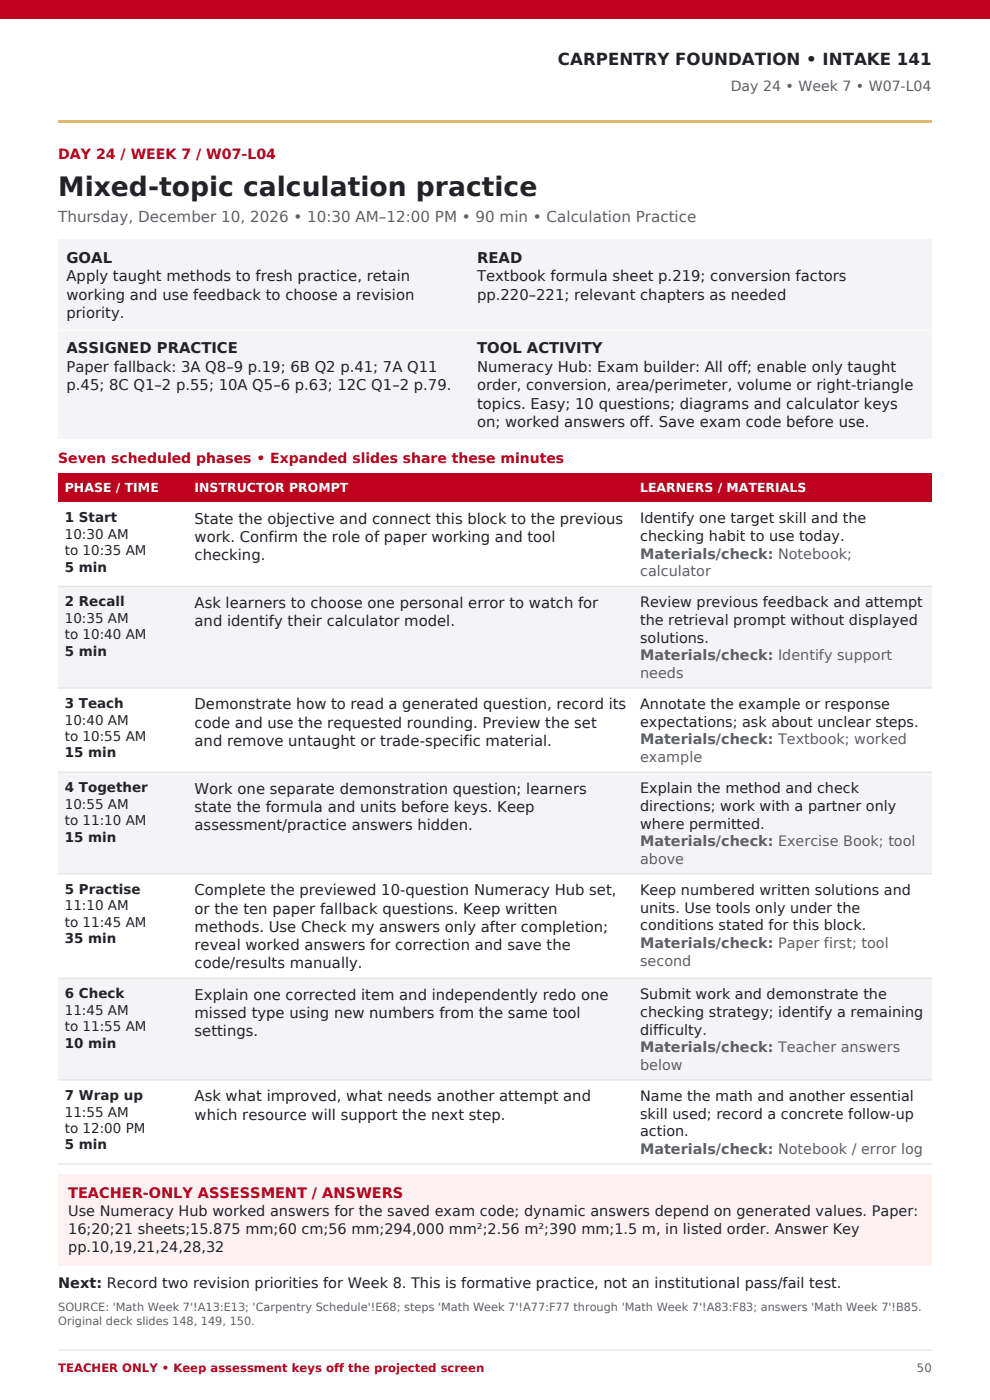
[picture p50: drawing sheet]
<svg xmlns="http://www.w3.org/2000/svg" width="210mm" height="297mm" viewBox="0 0 210 297" stroke-linecap="round" stroke-linejoin="round" font-family="sans-serif">
<defs><g id="words">
<text font-size="5.6" fill="#222329" x="12.3" y="41.5">Mixed-topic calculation practice</text>
<text font-size="3.5" fill="#222329" x="118.4" y="13.8">CARPENTRY FOUNDATION • INTAKE 141</text>
<text font-size="3.2" fill="#5d6068" x="12.3" y="47.2">Thursday, December 10, 2026 • 10:30 AM–12:00 PM • 90 min • Calculation Practice</text>
<g font-size="3.1" fill="#222329">
<text x="14.1" y="55.7">GOAL</text>
<text x="14.1" y="59.6">Apply taught methods to fresh practice, retain</text>
<text x="101.2" y="55.7">READ</text>
<text x="101.2" y="59.6">Textbook formula sheet p.219; conversion factors</text>
<text x="14.1" y="63.6">working and use feedback to choose a revision</text>
<text x="101.2" y="63.6">pp.220–221; relevant chapters as needed</text>
<text x="14.1" y="67.5">priority.</text>
<text x="14.1" y="74.9">ASSIGNED PRACTICE</text>
<text x="101.2" y="74.9">TOOL ACTIVITY</text>
<text x="14.1" y="78.9">Paper fallback: 3A Q8–9 p.19; 6B Q2 p.41; 7A Q11</text>
<text x="14.1" y="82.8">p.45; 8C Q1–2 p.55; 10A Q5–6 p.63; 12C Q1–2 p.79.</text>
<text x="101.2" y="78.9">Numeracy Hub: Exam builder: All off; enable only taught</text>
<text x="101.2" y="82.8">order, conversion, area/perimeter, volume or right-triangle</text>
<text x="101.2" y="86.7">topics. Easy; 10 questions; diagrams and calculator keys</text>
<text x="101.2" y="90.6">on; worked answers off. Save exam code before use.</text>
<text x="41.3" y="111.1">State the objective and connect this block to the previous</text>
<text x="135.8" y="111">Identify one target skill and the</text>
<text x="41.3" y="115">work. Confirm the role of paper working and tool</text>
<text x="41.3" y="118.8">checking.</text>
<text x="135.8" y="114.8">checking habit to use today.</text>
<text x="41.3" y="128.9">Ask learners to choose one personal error to watch for</text>
<text x="135.8" y="128.8">Review previous feedback and attempt</text>
<text x="41.3" y="132.8">and identify their calculator model.</text>
<text x="135.8" y="132.6">the retrieval prompt without displayed</text>
<text x="135.8" y="136.3">solutions.</text>
<text x="41.3" y="150.5">Demonstrate how to read a generated question, record its</text>
<text x="41.3" y="154.4">code and use the requested rounding. Preview the set</text>
<text x="135.8" y="150.4">Annotate the example or response</text>
<text x="135.8" y="154.2">expectations; ask about unclear steps.</text>
<text x="41.3" y="158.2">and remove untaught or trade-specific material.</text>
<text x="41.3" y="168.4">Work one separate demonstration question; learners</text>
<text x="41.3" y="172.2">state the formula and units before keys. Keep</text>
<text x="135.8" y="168.3">Explain the method and check</text>
<text x="135.8" y="172">directions; work with a partner only</text>
<text x="41.3" y="176.1">assessment/practice answers hidden.</text>
<text x="135.8" y="175.8">where permitted.</text>
<text x="41.3" y="189.9">Complete the previewed 10-question Numeracy Hub set,</text>
<text x="135.8" y="189.9">Keep numbered written solutions and</text>
<text x="41.3" y="193.8">or the ten paper fallback questions. Keep written</text>
<text x="41.3" y="197.7">methods. Use Check my answers only after completion;</text>
<text x="135.8" y="193.6">units. Use tools only under the</text>
<text x="135.8" y="197.4">conditions stated for this block.</text>
<text x="41.3" y="201.5">reveal worked answers for correction and save the</text>
<text x="41.3" y="205.4">code/results manually.</text>
<text x="41.3" y="212.1">Explain one corrected item and independently redo one</text>
<text x="41.3" y="215.9">missed type using new numbers from the same tool</text>
<text x="135.8" y="212">Submit work and demonstrate the</text>
<text x="135.8" y="215.7">checking strategy; identify a remaining</text>
<text x="41.3" y="219.8">settings.</text>
<text x="135.8" y="219.5">difficulty.</text>
<text x="41.3" y="233.7">Ask what improved, what needs another attempt and</text>
<text x="135.8" y="233.6">Name the math and another essential</text>
<text x="41.3" y="237.5">which resource will support the next step.</text>
<text x="135.8" y="237.3">skill used; record a concrete follow-up</text>
<text x="135.8" y="241.1">action.</text>
<text x="14.5" y="258">Use Numeracy Hub worked answers for the saved exam code; dynamic answers depend on generated values. Paper:</text>
<text x="14.5" y="261.8">16;20;21 sheets;15.875 mm;60 cm;56 mm;294,000 mm²;2.56 m²;390 mm;1.5 m, in listed order. Answer Key</text>
<text x="14.5" y="265.6">pp.10,19,21,24,28,32</text>
<text x="12.3" y="273.2">Next: Record two revision priorities for Week 8. This is formative practice, not an institutional pass/fail test.</text>
</g>
<g font-size="3.1" fill="#5d6068">
<text x="135.8" y="118.5">Materials/check: Notebook;</text>
<text x="135.8" y="122.3">calculator</text>
<text x="135.8" y="140.1">Materials/check: Identify support</text>
<text x="135.8" y="143.9">needs</text>
<text x="135.8" y="157.9">Materials/check: Textbook; worked</text>
<text x="135.8" y="161.7">example</text>
<text x="135.8" y="179.5">Materials/check: Exercise Book; tool</text>
<text x="135.8" y="183.3">above</text>
<text x="135.8" y="201.1">Materials/check: Paper first; tool</text>
<text x="135.8" y="204.9">second</text>
<text x="135.8" y="223.2">Materials/check: Teacher answers</text>
<text x="135.8" y="227">below</text>
<text x="135.8" y="244.8">Materials/check: Notebook / error log</text>
</g>
<text font-size="3.1" fill="#bd001d" x="14.5" y="254.2">TEACHER-ONLY ASSESSMENT / ANSWERS</text>
<text font-size="3" fill="#5d6068" x="155" y="19.4">Day 24 • Week 7 • W07-L04</text>
<g font-size="3" fill="#bd001d">
<text x="12.3" y="33.7">DAY 24 / WEEK 7 / W07-L04</text>
<text x="12.3" y="98.3">Seven scheduled phases • Expanded slides share these minutes</text>
</g>
<g font-size="2.9" fill="#222329">
<text x="13.8" y="110.8">1 Start</text>
<text x="13.8" y="114.3">10:30 AM</text>
<text x="13.8" y="117.8">to 10:35 AM</text>
<text x="13.8" y="121.3">5 min</text>
<text x="13.8" y="128.6">2 Recall</text>
<text x="13.8" y="132.1">10:35 AM</text>
<text x="13.8" y="135.6">to 10:40 AM</text>
<text x="13.8" y="139.1">5 min</text>
<text x="13.8" y="150.2">3 Teach</text>
<text x="13.8" y="153.7">10:40 AM</text>
<text x="13.8" y="157.2">to 10:55 AM</text>
<text x="13.8" y="160.7">15 min</text>
<text x="13.8" y="168.1">4 Together</text>
<text x="13.8" y="171.6">10:55 AM</text>
<text x="13.8" y="175">to 11:10 AM</text>
<text x="13.8" y="178.5">15 min</text>
<text x="13.8" y="189.7">5 Practise</text>
<text x="13.8" y="193.1">11:10 AM</text>
<text x="13.8" y="196.6">to 11:45 AM</text>
<text x="13.8" y="200.1">35 min</text>
<text x="13.8" y="211.8">6 Check</text>
<text x="13.8" y="215.3">11:45 AM</text>
<text x="13.8" y="218.8">to 11:55 AM</text>
<text x="13.8" y="222.2">10 min</text>
<text x="13.8" y="233.4">7 Wrap up</text>
<text x="13.8" y="236.9">11:55 AM</text>
<text x="13.8" y="240.4">to 12:00 PM</text>
<text x="13.8" y="243.8">5 min</text>
</g>
<g font-size="2.6" fill="#fff">
<text x="13.8" y="104.5">PHASE / TIME</text>
<text x="41.3" y="104.5">INSTRUCTOR PROMPT</text>
<text x="135.8" y="104.5">LEARNERS / MATERIALS</text>
</g>
<text font-size="2.5" fill="#bd001d" x="12.3" y="291">TEACHER ONLY • Keep assessment keys off the projected screen</text>
<text font-size="2.5" fill="#5d6068" x="194.5" y="291">50</text>
<g font-size="2.4" fill="#5d6068">
<text x="12.3" y="278.1">SOURCE: 'Math Week 7'!A13:E13; 'Carpentry Schedule'!E68; steps 'Math Week 7'!A77:F77 through 'Math Week 7'!A83:F83; answers 'Math Week 7'!B85.</text>
<text x="12.3" y="281.1">Original deck slides 148, 149, 150.</text>
</g>
</g></defs>
<path d="M0 0h210v3.9h-210z" fill-rule="evenodd" fill="#bd001d"/>
<path d="M12.3 25.8h185.4" fill="none" stroke="#d7a52b" stroke-width=".53"/>
<path d="M12.3 50.8h185.4v42.4h-185.4z" fill-rule="evenodd" fill="#f4f4f6"/>
<path d="M12.3 70h185.4" fill="none" stroke="#fff" stroke-width=".21"/>
<path d="M12.3 100.4h185.4v6.1h-185.4z" fill-rule="evenodd" fill="#bd001d"/>
<path d="M12.3 106.5h185.4v17.9h-185.4z" fill-rule="evenodd" fill="#fff"/>
<path d="M12.3 124.4h185.4v21.6h-185.4z" fill-rule="evenodd" fill="#f4f4f6"/>
<path d="M12.3 146h185.4v17.8h-185.4z" fill-rule="evenodd" fill="#fff"/>
<path d="M12.3 163.8h185.4v21.6h-185.4z" fill-rule="evenodd" fill="#f4f4f6"/>
<path d="M12.3 185.4h185.4v22.1h-185.4z" fill-rule="evenodd" fill="#fff"/>
<path d="M12.3 207.5h185.4v21.6h-185.4z" fill-rule="evenodd" fill="#f4f4f6"/>
<path d="M12.3 229.1h185.4v17.8h-185.4z" fill-rule="evenodd" fill="#fff"/>
<path d="M12.3 124.4h185.4M12.3 146h185.4M12.3 163.8h185.4M12.3 185.4h185.4M12.3 207.5h185.4M12.3 229.1h185.4M12.3 246.9h185.4" fill="none" stroke="#dddee2" stroke-width=".21"/>
<path d="M12.3 249.1h185.4v19.3h-185.4z" fill-rule="evenodd" fill="#fff0f2"/>
<path d="M12.3 286.4h185.4" fill="none" stroke="#dddee2" stroke-width=".21"/>
<use href="#words"/>
</svg>
